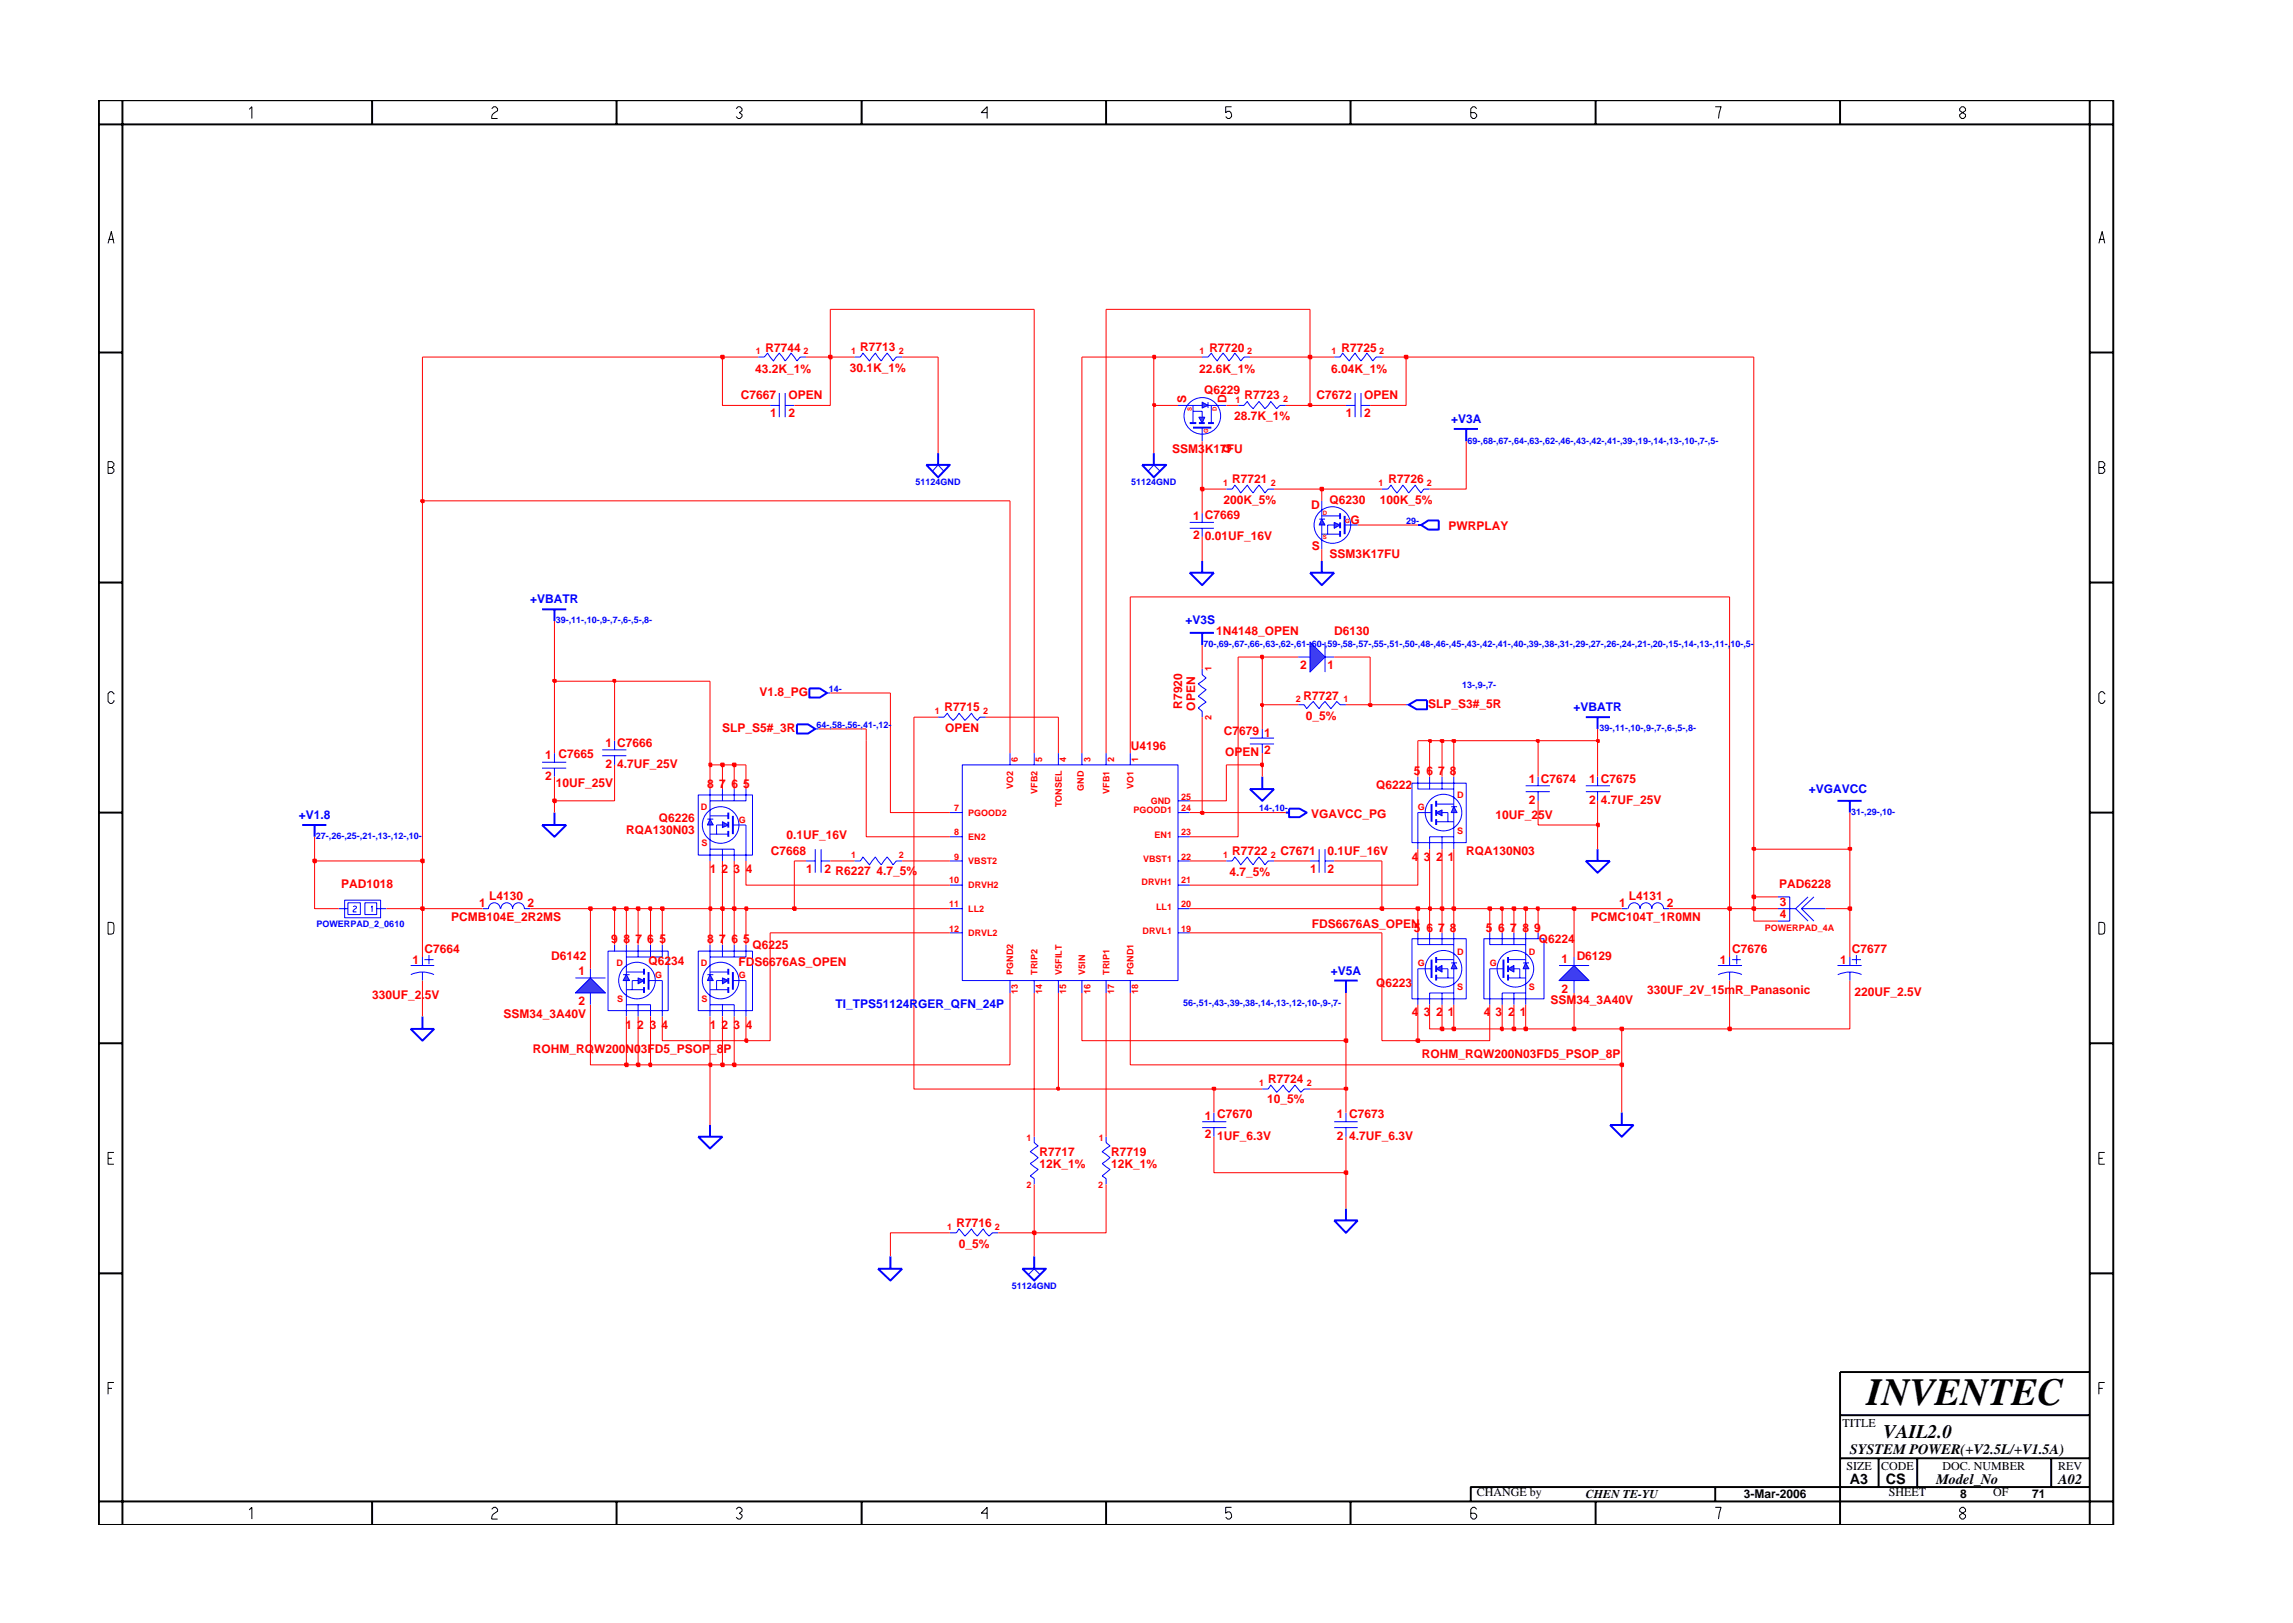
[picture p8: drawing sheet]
<svg xmlns="http://www.w3.org/2000/svg" width="297mm" height="210mm" viewBox="0 0 297 210" stroke-linecap="round" stroke-linejoin="round" font-family="sans-serif">
<defs><g id="words">
<text font-size="5" x="241.8" y="182">INVENTEC</text>
<text font-size="2.5" x="244" y="186.3">VAIL2.0</text>
<g font-size="1.9">
<text x="239.6" y="188.3">SYSTEM POWER(+V2.5L/+V1.5A)</text>
<text x="239.6" y="192.2">A3</text>
<text x="244.3" y="192.3">CS</text>
<text x="250.8" y="192.2">Model_No</text>
<text x="266.6" y="192.2">A02</text>
</g>
<g font-size="1.6" fill="#f00">
<text x="99.2" y="45.6">R7744</text>
<text x="111.4" y="45.5">R7713</text>
<text x="156.7" y="45.6">R7720</text>
<text x="173.8" y="45.6">R7725</text>
<text x="96" y="51.7">C7667</text>
<text x="97.8" y="48.3">43.2K_1%</text>
<text x="102.1" y="51.7">OPEN</text>
<text x="110.1" y="48.2">30.1K_1%</text>
<text x="153.7" y="52.2" transform="rotate(-90 153.7 52.2)">S</text>
<text x="155.3" y="48.3">22.6K_1%</text>
<text x="156" y="51.1">Q6229</text>
<text x="158.9" y="52.2" transform="rotate(-90 158.9 52.2)">D</text>
<text x="161.2" y="51.7">R7723</text>
<text x="170.5" y="51.7">C7672</text>
<text x="172.4" y="48.3">6.04K_1%</text>
<text x="176.7" y="51.7">OPEN</text>
<text x="99.8" y="54">1</text>
<text x="102.1" y="54">2</text>
<text x="151.8" y="58.7">SSM3K17FU</text>
<text x="159.5" y="58.7" transform="rotate(-90 159.5 58.7)">G</text>
<text x="159.9" y="54.5">28.7K_1%</text>
<text x="174.4" y="54">1</text>
<text x="176.7" y="54">2</text>
<text x="158.5" y="65.3">200K_5%</text>
<text x="159.6" y="62.6">R7721</text>
<text x="169.8" y="66">D</text>
<text x="172.2" y="65.3">Q6230</text>
<text x="178.7" y="65.3">100K_5%</text>
<text x="179.9" y="62.6">R7726</text>
<text x="154.5" y="67.4">1 C7669</text>
<text x="154.5" y="69.8">2</text>
<text x="156.1" y="70">0.01UF_16V</text>
<text x="169.9" y="71.2">S</text>
<text x="174.9" y="67.8">G</text>
<text x="187.6" y="68.6">PWRPLAY</text>
<text x="172.2" y="72.2">SSM3K17FU</text>
<text x="157.6" y="82.3">1N4148_OPEN</text>
<text x="172.8" y="82.2">D6130</text>
<text x="168.4" y="86.6">2</text>
<text x="172" y="86.6">1</text>
<text x="93.6" y="94.8">SLP_S5#_3R</text>
<text x="98.4" y="90.2">V1.8_PG</text>
<text x="122.4" y="92.1">R7715</text>
<text x="122.5" y="94.9">OPEN</text>
<text x="153.1" y="91.8" transform="rotate(-90 153.1 91.8)">R7920</text>
<text x="154.8" y="92.1" transform="rotate(-90 154.8 92.1)">OPEN</text>
<text x="158.5" y="95.2">C7679</text>
<text x="163.8" y="95.4">1</text>
<text x="168.9" y="90.6">R7727</text>
<text x="169.2" y="93.3">0_5%</text>
<text x="185" y="91.7">SLP_S3#_5R</text>
<text x="70.6" y="101">2</text>
<text x="70.6" y="98.3">1 C7665</text>
<text x="72" y="102">10UF_25V</text>
<text x="78.4" y="96.8">1 C7666</text>
<text x="78.4" y="99.5">2</text>
<text x="80" y="99.5">4.7UF_25V</text>
<text x="146.5" y="97.1">U4196</text>
<text x="158.7" y="97.9">OPEN 2</text>
<text x="183.2" y="100.4">5</text>
<text x="184.8" y="100.4">6</text>
<text x="186.3" y="100.4">7</text>
<text x="187.8" y="100.4">8</text>
<text x="198.1" y="101.5">1 C7674</text>
<text x="205.9" y="101.5">1 C7675</text>
<text x="85.4" y="106.5">Q6226</text>
<text x="91.6" y="102.1">8</text>
<text x="93.1" y="102.1">7 6</text>
<text x="96.3" y="102.1">5</text>
<text x="169.9" y="105.9">VGAVCC_PG</text>
<text x="178.3" y="102.2">Q6222</text>
<text x="193.7" y="106.1">10UF_25V</text>
<text x="198.1" y="104.2">2</text>
<text x="205.9" y="104.2">2</text>
<text x="207.4" y="104.2">4.7UF_25V</text>
<text x="81.1" y="108.1">RQA130N03</text>
<text x="92" y="113.1">1 2 3</text>
<text x="96.6" y="113.1">4</text>
<text x="99.8" y="110.7">C7668</text>
<text x="101.9" y="108.6">0.1UF_16V</text>
<text x="104.4" y="113.1">1</text>
<text x="106.8" y="113.1">2 R6227</text>
<text x="113.6" y="113.4">4.7_5%</text>
<text x="159.3" y="113.5">4.7_5%</text>
<text x="159.6" y="110.8">R7722</text>
<text x="165.9" y="110.7">C7671</text>
<text x="169.7" y="113.1">1</text>
<text x="172" y="110.7">0.1UF_16V</text>
<text x="172" y="113.1">2</text>
<text x="182.9" y="111.5">4</text>
<text x="184.4" y="111.5">3</text>
<text x="186" y="111.5">2</text>
<text x="187.6" y="111.5">1</text>
<text x="189.9" y="110.8">RQA130N03</text>
<text x="44.2" y="115.1">PAD1018</text>
<text x="58.4" y="119.3">PCMB104E_2R2MS</text>
<text x="62.1" y="117.5">1</text>
<text x="63.4" y="116.6">L4130</text>
<text x="68.4" y="117.5">2</text>
<text x="206.1" y="119.3">PCMC104T_1R0MN</text>
<text x="209.7" y="117.5">1</text>
<text x="211" y="116.6">L4131</text>
<text x="215.9" y="117.5">2</text>
<text x="230.5" y="115.1">PAD6228</text>
<text x="230.6" y="117.4">3</text>
<text x="230.6" y="118.9">4</text>
<text x="53.5" y="124.9">1</text>
<text x="55" y="123.5">C7664</text>
<text x="71.4" y="124.3">D6142</text>
<text x="79.2" y="122.2">9</text>
<text x="80.8" y="122.2">8</text>
<text x="82.3" y="122.2">7 6 5</text>
<text x="84" y="125">Q6234</text>
<text x="91.6" y="122.2">8 7</text>
<text x="94.8" y="122.2">6 5</text>
<text x="95.7" y="125.1">FDS6676AS_OPEN</text>
<text x="97.5" y="122.9">Q6225</text>
<text x="170" y="120.3">FDS6676AS_OPEN</text>
<text x="183.2" y="120.7">5</text>
<text x="184.8" y="120.7">6</text>
<text x="186.3" y="120.7">7</text>
<text x="187.8" y="120.7">8</text>
<text x="192.5" y="120.7">5</text>
<text x="194.1" y="120.7">6</text>
<text x="195.6" y="120.7">7</text>
<text x="197.2" y="120.7">8</text>
<text x="198.7" y="120.7">9</text>
<text x="199.3" y="122.1">Q6224</text>
<text x="202.3" y="124.7">1</text>
<text x="204.2" y="124.3">D6129</text>
<text x="222.8" y="124.9">1</text>
<text x="224.4" y="123.5">C7676</text>
<text x="238.4" y="124.9">1</text>
<text x="239.9" y="123.5">C7677</text>
<text x="48.2" y="129.4">330UF_2.5V</text>
<text x="65.2" y="131.9">SSM34_3A40V</text>
<text x="75" y="130.2">2</text>
<text x="75" y="126.3">1</text>
<text x="178.3" y="127.9">Q6223</text>
<text x="182.9" y="131.7">4</text>
<text x="184.4" y="131.7">3</text>
<text x="186" y="131.7">2</text>
<text x="187.6" y="131.7">1</text>
<text x="192.2" y="131.7">4</text>
<text x="193.7" y="131.7">3</text>
<text x="195.4" y="131.7">2</text>
<text x="196.9" y="131.7">1</text>
<text x="200.9" y="130.1">SSM34_3A40V</text>
<text x="202.3" y="128.6">2</text>
<text x="213.4" y="128.8">330UF_2V_15mR_Panasonic</text>
<text x="240.2" y="129.1">220UF_2.5V</text>
<text x="69" y="136.4">ROHM_RQW200N03FD5_PSOP_8P</text>
<text x="81" y="133.3">1 2 3</text>
<text x="85.7" y="133.3">4</text>
<text x="92" y="133.3">1</text>
<text x="93.5" y="133.3">2 3</text>
<text x="96.6" y="133.3">4</text>
<text x="184.2" y="137">ROHM_RQW200N03FD5_PSOP_8P</text>
<text x="164.1" y="142.9">10_5%</text>
<text x="164.3" y="140.2">R7724</text>
<text x="134.6" y="149.8">R7717</text>
<text x="144" y="149.8">R7719</text>
<text x="156.1" y="145.1">1 C7670</text>
<text x="156.1" y="147.4">2</text>
<text x="157.7" y="147.7">1UF_6.3V</text>
<text x="173.2" y="144.9">1 C7673</text>
<text x="173.2" y="147.7">2</text>
<text x="174.8" y="147.7">4.7UF_6.3V</text>
<text x="134.6" y="151.3">12K_1%</text>
<text x="144" y="151.3">12K_1%</text>
<text x="123.9" y="158.9">R7716</text>
<text x="124.2" y="161.7">0_5%</text>
</g>
<g font-size="1.6" fill="#00f">
<text x="188" y="54.8">+V3A</text>
<text x="68.7" y="78.1">+VBATR</text>
<text x="153.6" y="80.9">+V3S</text>
<text x="203.8" y="92.1">+VBATR</text>
<text x="38.7" y="106.1">+V1.8</text>
<text x="234.3" y="102.7">+VGAVCC</text>
<text x="108.2" y="130.6">TI_TPS51124RGER_QFN_24P</text>
<text x="172.4" y="126.3">+V5A</text>
</g>
<g font-size="1.6">
<text x="238.7" y="184.8">TITLE</text>
<text x="239.2" y="190.4">SIZE</text>
<text x="243.7" y="190.4">CODE</text>
<text x="251.6" y="190.4">DOC. NUMBER</text>
<text x="266.6" y="190.4">REV</text>
<text x="191.3" y="193.9">CHANGE by</text>
<text x="205.4" y="194.1">CHEN TE-YU</text>
<text x="225.9" y="194.1">3-Mar-2006</text>
<text x="244.7" y="193.9">SHEET</text>
<text x="253.9" y="194.1">8</text>
<text x="258.2" y="193.9">OF</text>
<text x="263.3" y="194.1">71</text>
</g>
<g font-size="1.2" fill="#f00">
<text x="97.9" y="45.9">1</text>
<text x="104.1" y="45.9">2</text>
<text x="110.3" y="45.9">1</text>
<text x="116.4" y="45.9">2</text>
<text x="155.4" y="45.9">1</text>
<text x="161.6" y="45.9">2</text>
<text x="172.5" y="45.9">1</text>
<text x="178.7" y="45.9">2</text>
<text x="160" y="52.2">1</text>
<text x="166.2" y="52.1">2</text>
<text x="158.4" y="62.9">1</text>
<text x="164.6" y="62.9">2</text>
<text x="178.6" y="62.9">1</text>
<text x="184.9" y="62.9">2</text>
<text x="156.9" y="87" transform="rotate(-90 156.9 87)">1</text>
<text x="121.1" y="92.5">1</text>
<text x="127.4" y="92.5">2</text>
<text x="156.9" y="93.2" transform="rotate(-90 156.9 93.2)">2</text>
<text x="167.9" y="91">2</text>
<text x="174" y="91">1</text>
<text x="131.9" y="98.7" transform="rotate(-90 131.9 98.7)">6</text>
<text x="135" y="98.7" transform="rotate(-90 135 98.7)">5</text>
<text x="138.1" y="98.7" transform="rotate(-90 138.1 98.7)">4</text>
<text x="141.3" y="98.7" transform="rotate(-90 141.3 98.7)">3</text>
<text x="144.3" y="98.7" transform="rotate(-90 144.3 98.7)">2</text>
<text x="147.4" y="98.7" transform="rotate(-90 147.4 98.7)">1</text>
<text x="90.8" y="104.9">D</text>
<text x="95.7" y="106.6">G</text>
<text x="123.6" y="105.1">7</text>
<text x="125.4" y="105.7">PGOOD2</text>
<text x="131.3" y="102.2" transform="rotate(-90 131.3 102.2)">VO2</text>
<text x="134.4" y="102.8" transform="rotate(-90 134.4 102.8)">VFB2</text>
<text x="137.5" y="104.6" transform="rotate(-90 137.5 104.6)">TONSEL</text>
<text x="140.4" y="102.4" transform="rotate(-90 140.4 102.4)">GND</text>
<text x="143.7" y="102.8" transform="rotate(-90 143.7 102.8)">VFB1</text>
<text x="146.8" y="102.2" transform="rotate(-90 146.8 102.2)">VO1</text>
<text x="146.8" y="105.4">PGOOD1</text>
<text x="149.1" y="104.2">GND</text>
<text x="153" y="105.1">24</text>
<text x="153" y="103.6">25</text>
<text x="183.7" y="104.9">G</text>
<text x="188.8" y="103.4">D</text>
<text x="90.9" y="109.6">S</text>
<text x="110.3" y="111.1">1</text>
<text x="116.4" y="111.1">2</text>
<text x="123.6" y="108.2">8</text>
<text x="123.6" y="111.4">9</text>
<text x="125.4" y="108.8">EN2</text>
<text x="125.4" y="111.9">VBST2</text>
<text x="148.1" y="111.6">VBST1</text>
<text x="149.6" y="108.5">EN1</text>
<text x="153" y="108.2">23</text>
<text x="153" y="111.4">22</text>
<text x="158.4" y="111.1">1</text>
<text x="164.6" y="111.1">2</text>
<text x="188.8" y="108.1">S</text>
<text x="122.9" y="114.4">10</text>
<text x="122.9" y="117.5">11</text>
<text x="125.4" y="115">DRVH2</text>
<text x="125.4" y="118.1">LL2</text>
<text x="147.9" y="114.7">DRVH1</text>
<text x="149.8" y="117.8">LL1</text>
<text x="153" y="114.4">21</text>
<text x="153" y="117.5">20</text>
<text x="79.9" y="125.2">D</text>
<text x="90.8" y="125.2">D</text>
<text x="122.9" y="120.7">12</text>
<text x="125.4" y="121.3">DRVL2</text>
<text x="148" y="121">DRVL1</text>
<text x="153" y="120.7">19</text>
<text x="183.7" y="125.2">G</text>
<text x="188.8" y="123.7">D</text>
<text x="193" y="125.2">G</text>
<text x="198.1" y="123.7">D</text>
<text x="228.6" y="120.6">POWERPAD_4A</text>
<text x="79.9" y="129.8">S</text>
<text x="84.9" y="126.7">G</text>
<text x="90.9" y="129.8">S</text>
<text x="95.7" y="126.7">G</text>
<text x="131.3" y="126.3" transform="rotate(-90 131.3 126.3)">PGND2</text>
<text x="131.9" y="128.7" transform="rotate(-90 131.9 128.7)">13</text>
<text x="134.4" y="126.3" transform="rotate(-90 134.4 126.3)">TRIP2</text>
<text x="135" y="128.7" transform="rotate(-90 135 128.7)">14</text>
<text x="137.5" y="126.3" transform="rotate(-90 137.5 126.3)">V5FILT</text>
<text x="138.1" y="128.7" transform="rotate(-90 138.1 128.7)">15</text>
<text x="140.6" y="126.3" transform="rotate(-90 140.6 126.3)">V5IN</text>
<text x="141.3" y="128.7" transform="rotate(-90 141.3 128.7)">16</text>
<text x="143.7" y="126.3" transform="rotate(-90 143.7 126.3)">TRIP1</text>
<text x="144.3" y="128.7" transform="rotate(-90 144.3 128.7)">17</text>
<text x="146.8" y="126.3" transform="rotate(-90 146.8 126.3)">PGND1</text>
<text x="147.4" y="128.7" transform="rotate(-90 147.4 128.7)">18</text>
<text x="188.8" y="128.3">S</text>
<text x="198.1" y="128.3">S</text>
<text x="163.1" y="140.7">1</text>
<text x="169.3" y="140.7">2</text>
<text x="133" y="147.8">1</text>
<text x="142.4" y="147.8">1</text>
<text x="133" y="153.9">2</text>
<text x="142.3" y="153.9">2</text>
<text x="122.7" y="159.3">1</text>
<text x="128.9" y="159.3">2</text>
</g>
<g font-size="1.2" fill="#00f">
<text x="190.1" y="57.5">69-,68-,67-,64-,63-,62-,46-,43-,42-,41-,39-,19-,14-,13-,10-,7-,5-</text>
<text x="118.6" y="62.9">51124GND</text>
<text x="146.6" y="62.9">51124GND</text>
<text x="182.2" y="67.8">29-</text>
<text x="72" y="80.7">39-,11-,10-,9-,7-,6-,5-,8-</text>
<text x="155.9" y="83.9">70-,69-,67-,66-,63-,62-,61-,60-,59-,58-,57-,55-,51-,50-,48-,46-,45-,43-,42-,41-,40-,39-,38-,31-,29-,27-,26-,24-,21-,20-,15-,14-,13-,11-,10-,5-</text>
<text x="107.4" y="89.6">14-</text>
<text x="189.4" y="89.1">13-,9-,7-</text>
<text x="105.8" y="94.3">64-,58-,56-,41-,12-</text>
<text x="207.2" y="94.7">39-,11-,10-,9-,7-,6-,5-,8-</text>
<text x="163.1" y="105.1">14-,10-</text>
<text x="239.8" y="105.6">31-,29-,10-</text>
<text x="40.9" y="108.7">27-,26-,25-,21-,13-,12-,10-</text>
<text x="41" y="120.1">POWERPAD_2_0610</text>
<text x="153.3" y="130.4">56-,51-,43-,39-,38-,14-,13-,12-,10-,9-,7-</text>
<text x="131.1" y="166.9">51124GND</text>
</g>
<g font-size=".8" fill="#f00">
<text x="154.4" y="53.2" transform="rotate(-90 154.4 53.2)">S</text>
<text x="157.6" y="53.2" transform="rotate(-90 157.6 53.2)">D</text>
<text x="156.5" y="56.1" transform="rotate(-90 156.5 56.1)">G</text>
<text x="171.3" y="66.7">D</text>
<text x="171.4" y="69.8">S</text>
<text x="174.3" y="67.8">G</text>
</g>
</g></defs>
<path d="M70.2 106.9h3.1l-1.5 1.5zM71.8 105.3v1.6M194.8 124.3v2.4M113.7 164.4h3.2l-1.6 1.5zM115.3 162.8v1.6" fill="none" stroke="#00f" stroke-width=".25"/>
<g fill="none" stroke="#00f" stroke-width=".13">
<path d="M155.7 46.3h.8l.4-.6 .8 1.1 .7-1.1 .8 1.1 .8-1.1 .7 1.1 .4-.5h.8M124.7 99.1h27.9v27.9h-27.9zM130.8 97.6v1.5M134 97.6v1.5M137.1 97.6v1.5M140.2 97.6v1.5M143.3 97.6v1.5M146.4 97.6v1.5M168.2 91.3h.7l.4 .5 .8-.9 .8 .9 .7-.9 .8 .9 .8-.9 .4 .4h.8M123 105.3h1.7M123 108.4h1.7M123 111.5h1.7"/>
<path d="M123 114.7h1.7M123 117.7h1.7M152.6 105.3h1.5M152.6 108.4h1.5M152.6 111.5h1.5M152.6 114.7h1.5M152.6 117.7h1.5M152.6 103.7h1.5M205.4 101.8h3.2M205.4 102.6h3.2M207 100.6v1.2M207 102.6v1.1"/>
<path d="M123 120.8h1.7M130.8 127v1.6M134 127v1.6M137.1 127v1.6M140.2 127v1.6M143.3 127v1.6M146.4 127v1.6M152.6 120.8h1.5M193 125.5h1.8"/>
</g>
<path d="M197.6 124.7l.5 .8h-.8z" fill="#3c3cc8"/>
<path d="M197.3 124.7h.8M197.6 124.7l.5 .8h-.8z" fill="none" stroke="#00f" stroke-width=".13"/>
<path d="M195.4 125.5l.7-.4v.8z" fill="#3c3cc8"/>
<g fill="none" stroke="#00f" stroke-width=".13">
<path d="M110.7 46.3h.7l.4-.6 .8 1.1 .8-1.1 .8 1.1 .7-1.1 .8 1.1 .4-.5h.8M155.7 86.6v.8l.5 .4-1 .8 1 .8-1 .8 1 .8-1 .7 .5 .4v.8M74.5 126.7h3.9M76.5 125.5v1.2M76.5 128.6v1.6M192.2 121.6h7.8v7.8h-7.8zM193 120.8v1.6h4.6M193 125.5v4.7M194.6 120.8v1.6M195.4 125.5l.7-.4v.8zM195.4 126.7h2.2M195.4 124.3h2.2"/>
<path d="M196.1 125.5h.8v1.2M196.1 120.8v1.6M196.1 128.6v1.6M197.6 120.8v3.9M197.6 125.5v4.7M197.6 128.6h-3v1.6M199.2 120.8v.8M163.5 141.1h.8l.3-.5 .8 .9 .8-.9 .8 .9 .8-.9 .7 .9 .4-.4h.8"/>
<circle cx="196.3" cy="125.5" r="2.37"/>
</g>
<path d="M70.2 78.9h3.1M71.8 78.9v1.6M154.1 74.2h3.2l-1.6 1.6zM155.7 72.7v1.5M238 103.7h3.2M239.6 103.7v1.6M195.4 124v.7M195.4 125.1v.8M195.4 126.3v.7" fill="none" stroke="#00f" stroke-width=".25"/>
<path d="M76.5 126.7l1.9 1.9h-3.9z" fill="#3c3cc8"/>
<g fill="none" stroke="#00f" stroke-width=".13">
<path d="M98.2 46.3h.8l.4-.6 .8 1.1 .8-1.1 .7 1.1 .8-1.1 .7 1.1 .5-.5h.7M174.4 52.5h1.1M175.5 50.9v3.1M176.3 52.5h1.2M176.3 50.9v3.1M120.8 61.1l.7-.9 .8 .9M148.7 61.1l.8-.9 .8 .9M158.9 63.4h.7l.4-.5 .7 1 .9-1 .7 1 .8-1 .8 1 .4-.5h.7M107.1 89.8h.5M158.9 111.5h.7l.4-.5 .7 1 .9-1 .7 1 .8-1 .8 1 .4-.5h.7M169.7 111.5h1.2M170.9 110v3.1"/>
<path d="M171.6 111.5h1.2M171.6 110v3.1M197.6 101.8h3.2M197.6 102.6h3.2M199.2 100.6v1.2M199.2 102.6v1.1M230.3 117.7h2.3M230.3 116.2h1.5v3.1h-1.5M232.6 117.7l1.6 1.6M233.4 117.7h3.1M233.4 117.7l1.6 1.6M234.2 116.2l-1.6 1.5"/>
<path d="M235 116.2l-1.6 1.5M76.5 126.7l1.9 1.9h-3.9zM84 127h1.8M238 125.1h3.2M239.6 124v1.1M239.6 125.9v1.1M239.9 124.3h1.2M240.5 123.7v1.2M241.2 126.2a3.7 3.7 0 0 0-3.1 .1M134 147.3v.7l.5 .4-1 .8 1 .8-1 .7 1 .8-1 .8 .5 .4v.7M172.8 145.3h3.1M172.8 146.1h3.1"/>
<path d="M174.4 144.1v1.2M174.4 146.1v1.2"/>
</g>
<g fill="none" stroke="#00f" stroke-width=".25">
<path d="M121.5 58.7v1.5M149.5 58.7v1.5M188.3 55.6h3.2M189.9 55.6v1.6M120 60.2h3l-1.5 1.6zM147.9 60.2h3.2l-1.6 1.6zM169.7 74.2h3.1l-1.6 1.6zM171.2 72.7v1.5M104.8 89.2h1.4l.9 .6-.9 .6h-1.4zM205.4 92.9h3.2M207 92.9v1.5M205.4 111.5h3.2l-1.6 1.6z"/>
<path d="M207 110v1.5M84 125.9v2.3M172.8 127h3.1M174.4 127v1.6M90.5 147.3h3.1l-1.6 1.5zM92 145.7v1.6M208.6 145.7h3l-1.5 1.6zM210.1 144.1v1.6"/>
</g>
<path d="M81.1 126.3l.5 .7h-.9z" fill="#3c3cc8"/>
<path d="M80.7 126.3h.9M81.1 126.3l.5 .7h-.9z" fill="none" stroke="#00f" stroke-width=".13"/>
<path d="M82.7 126.7l.7 .3-.7 .5z" fill="#3c3cc8"/>
<g fill="none" stroke="#00f" stroke-width=".13">
<path d="M160.4 52.5h.7l.5-.5 .7 .9 .8-.9 .8 .9 .7-.9 .8 .9 .4-.4h.8M183.7 105.3h1.7M53.2 125.1h3M53.2 126.3a3.6 3.6 0 0 1 3 0M54.7 124v1.1M54.7 125.9v1.1M55 124.3h1.2M55.6 123.7v1.2M78.8 123.2h7.8v7.7h-7.8zM79.6 122.4v.8M81.1 128.2h2.3M81.1 125.9h2.3"/>
<path d="M81.1 122.4v3.9M81.1 127v4.7M81.1 130.2h3.2v1.5M82.7 126.7l.7 .3-.7 .5zM82.7 127h-.8v1.2M82.7 122.4v1.6M82.7 130.2v1.5M84.3 122.4v1.6M85.8 122.4v1.6h-4.7M85.8 127v4.7"/>
<circle cx="82.5" cy="127" r="2.37"/>
</g>
<path d="M185.4 104.2v2.3M83.4 125.5v.8M83.4 126.7v.8M83.4 127.9v.7" fill="none" stroke="#00f" stroke-width=".25"/>
<path d="M188.3 104.5l.5 .8h-.8z" fill="#3c3cc8"/>
<path d="M188 104.5h.8M188.3 104.5l.5 .8h-.8z" fill="none" stroke="#00f" stroke-width=".13"/>
<path d="M186 105.3l.8-.4v.8z" fill="#3c3cc8"/>
<g fill="none" stroke="#00f" stroke-width=".13">
<path d="M179 63.4h.8l.4-.5 .8 1 .7-1 .8 1 .8-1 .8 1 .3-.5h.8M62.5 117.7h.8a.76 .76 0 0 1 .7-.7 .76 .76 0 0 1 .8 .7M64.9 117.7a.76 .76 0 0 1 .7-.7 .76 .76 0 0 1 .8 .7 .76 .76 0 0 1 .8-.7 .76 .76 0 0 1 .7 .7h.8M104.4 111.5h1.2M105.6 110v3.1M106.4 111.5h1.2M106.4 110v3.1M110.7 111.5h.7l.4-.5 .8 1 .8-1 .8 1 .7-1 .8 1 .4-.5h.8M182.9 101.5h7v7.7h-7zM183.7 100.6v1.6h4.6M183.7 105.3v4.7M185.2 100.6v1.6"/>
<path d="M186 105.3l.8-.4v.8zM186 106.5h2.3M186 104.2h2.3M186.8 105.3h.8v1.2M186.8 100.6v1.6M186.8 108.4v1.6M188.3 100.6v3.9M188.3 105.3v4.7M188.3 108.4h-3.1v1.6M94.9 127h1.7M155.7 145.3h3.2M155.7 146.1h3.2"/>
<path d="M157.3 144.1v1.2M157.3 146.1v1.2"/>
<circle cx="187" cy="105.3" r="2.37"/>
</g>
<path d="M186 103.7v.8M186 104.9v.8M186 106.1v.8M94.9 125.9v2.3" fill="none" stroke="#00f" stroke-width=".25"/>
<path d="M92 126.3l.4 .7h-.8z" fill="#3c3cc8"/>
<path d="M91.6 126.3h.8M92 126.3l.4 .7h-.8z" fill="none" stroke="#00f" stroke-width=".13"/>
<path d="M93.6 126.7l.7 .3-.7 .5z" fill="#3c3cc8"/>
<g fill="none" stroke="#00f" stroke-width=".13">
<path d="M172.8 46.3h.8l.3-.6 .9 1.1 .7-1.1 .8 1.1 .8-1.1 .7 1.1 .5-.5h.7M70.2 98.7h3.1M70.2 99.5h3.1M71.8 97.6v1.1M71.8 99.5v1.1M94.9 106.9h1.7M90.5 123.2h7v7.7h-7zM92 128.2h2.3M92 125.9h2.3M92 122.4v3.9M92 127v4.7M92 130.2h3.1v1.5"/>
<path d="M93.6 126.7l.7 .3-.7 .5zM93.6 127h-.8v1.2M93.6 122.4v1.6M93.6 130.2v1.5M95.1 122.4v1.6M96.6 122.4v1.6h-4.6M96.6 127v4.7"/>
<circle cx="93.4" cy="127" r="2.37"/>
</g>
<path d="M94.9 105.7v2.4M94.3 125.5v.8M94.3 126.7v.8M94.3 127.9v.7" fill="none" stroke="#00f" stroke-width=".25"/>
<path d="M92 106.1l.4 .8h-.8z" fill="#3c3cc8"/>
<path d="M91.6 106.1h.8M92 106.1l.4 .8h-.8z" fill="none" stroke="#00f" stroke-width=".13"/>
<path d="M93.6 106.5l.7 .4-.7 .3z" fill="#3c3cc8"/>
<g fill="none" stroke="#00f" stroke-width=".13">
<path d="M174.2 68h1.7M90.5 103h7v7.8h-7zM92 108.1h2.3M92 105.7h2.3M92 102.2v3.9M92 106.9v4.6M92 110h3.1v1.5M93.6 106.5l.7 .4-.7 .3zM93.6 106.9h-.8v1.2M93.6 102.2v1.5M93.6 110v1.5M95.1 102.2v1.5"/>
<path d="M96.6 102.2v1.5h-4.6M96.6 106.9v4.6"/>
<circle cx="93.4" cy="106.9" r="2.37"/>
</g>
<path d="M174.2 66.8v2.4M94.3 105.3v.8M94.3 106.5v.7M94.3 107.6v.8" fill="none" stroke="#00f" stroke-width=".25"/>
<path d="M171.2 67.3l.4 .7h-.7z" fill="#3c3cc8"/>
<path d="M170.9 67.3h.7M171.2 67.3l.4 .7h-.7z" fill="none" stroke="#00f" stroke-width=".13"/>
<path d="M172.8 67.7l.8 .3-.8 .4z" fill="#3c3cc8"/>
<g fill="none" stroke="#00f" stroke-width=".13">
<path d="M171.2 69.2h2.4M171.2 66.8h2.4M171.2 64.9v2.4M171.2 68v3.1M172.8 67.7l.8 .3-.8 .4zM172.8 68h-.8v1.2M202 125.1h3.9M203.9 124v1.1M203.9 127v1.6"/>
<circle cx="172.6" cy="68" r="2.37"/>
</g>
<path d="M173.6 66.5v.8M173.6 67.7v.7M173.6 68.8v.7" fill="none" stroke="#00f" stroke-width=".25"/>
<path d="M203.9 125.1l2 1.9h-3.9z" fill="#3c3cc8"/>
<g fill="none" stroke="#00f" stroke-width=".13">
<path d="M154.1 67.7h3.2M154.1 68.4h3.2M155.7 66.5v1.2M155.7 68.4v1.1M105.6 94.4h.4M161.9 95.6h3.1M161.9 96.4h3.1M163.5 94.4v1.2M163.5 96.4v1.2M182.1 91.3h.4M43.9 117.7h1.2M44.6 116.6h4.7v2.3h-4.7z"/>
<path d="M45.1 117h1.6v1.5h-1.6zM45.7 117.5l.2-.1 .3 .1v.1l-.5 .4v.1h.5M47.3 117h1.5v1.5h-1.5zM48.1 117.5l.1-.1v.7M48.8 117.7h1.3M183.7 125.5h1.7M203.9 125.1l2 1.9h-3.9zM123 159.7h.9l.3-.5 .8 .9 .8-.9 .8 .9 .8-.9 .7 .9 .5-.4h.7"/>
</g>
<path d="M183.7 68h.4M184.1 68l.9-.6h1.4v1.2h-1.4zM103.2 93.8h1.5l.9 .6-.9 .6h-1.5zM182.5 91.3l1-.6h1.4v1.2h-1.4zM39.1 106.9h3.2M40.8 106.9v1.5M166.6 105.3h.4M167 104.8h1.3l1 .5-1 .6h-1.3zM185.4 124.3v2.4M172.8 158.1h3.1l-1.5 1.6zM174.4 156.6v1.5" fill="none" stroke="#00f" stroke-width=".25"/>
<path d="M188.3 124.7l.5 .8h-.8z" fill="#3c3cc8"/>
<path d="M188 124.7h.8M188.3 124.7l.5 .8h-.8z" fill="none" stroke="#00f" stroke-width=".13"/>
<path d="M186 125.5l.8-.4v.8z" fill="#3c3cc8"/>
<g fill="none" stroke="#00f" stroke-width=".13">
<path d="M155.7 55.4v1.8M78 97.1h3.1M78 97.9h3.1M79.6 96v1.1M79.6 97.9v1.2M121.5 92.9h.8l.4-.5 .8 .9 .7-.9 .8 .9 .8-.9 .8 .9 .3-.4h.8M182.9 121.6h7v7.8h-7zM183.7 120.8v1.6h4.6M183.7 125.5v4.7M185.2 120.8v1.6M186 125.5l.8-.4v.8zM186 126.7h2.3"/>
<path d="M186 124.3h2.3M186.8 125.5h.8v1.2M186.8 120.8v1.6M186.8 128.6v1.6M188.3 120.8v3.9M188.3 125.5v4.7M188.3 128.6h-3.1v1.6M133.2 165.1l.8-.7 .7 .7"/>
<circle cx="187" cy="125.5" r="2.37"/>
</g>
<path d="M154.5 55.4h2.4M154.1 82h3.2M155.7 82v1.6M161.9 102.2h3.1l-1.5 1.5zM163.5 100.6v1.6M53.2 133.3h3l-1.5 1.5zM54.7 131.7v1.6M186 124v.7M186 125.1v.8M186 126.3v.7M132.4 164.4h3.1l-1.5 1.5zM134 162.8v1.6" fill="none" stroke="#00f" stroke-width=".25"/>
<path d="M155.7 52.1l.8 .4-.8 .4z" fill="#3c3cc8"/>
<path d="M155.7 52.1l.8 .4-.8 .4zM156.5 52.1v.8" fill="none" stroke="#00f" stroke-width=".13"/>
<path d="M155.3 54h.8l-.4 .8z" fill="#3c3cc8"/>
<g fill="none" stroke="#00f" stroke-width=".13">
<path d="M99.8 52.5h1.2M101 50.9v3.1M101.7 52.5h1.2M101.7 50.9v3.1M152.6 52.5h3.1M154.5 52.5v2.3M154.5 53.3h1.2v.7M155.3 54h.8l-.4 .8zM156.5 52.5h2.4M156.9 52.5v2.3M168.2 85.1h1.5M171.6 85.1h1.2"/>
<path d="M171.6 83.2v3.9"/>
<circle cx="155.8" cy="53.9" r="2.37"/>
</g>
<path d="M154.1 54.8h.9M155.3 54.8h.8M156.5 54.8h.8" fill="none" stroke="#00f" stroke-width=".25"/>
<path d="M169.7 83.2l1.9 1.9-1.9 2z" fill="#3c3cc8"/>
<path d="M169.7 83.2l1.9 1.9-1.9 2zM210.1 117.7h.7M210.9 117.7a.76 .76 0 0 1 .8-.7 .76 .76 0 0 1 .8 .7 .76 .76 0 0 1 .7-.7 .76 .76 0 0 1 .8 .7 .76 .76 0 0 1 .7-.7 .76 .76 0 0 1 .8 .7h.8M222.5 125.1h3.2M224.1 124v1.1M224.1 125.9v1.1M224.4 124.3h1.1M225 123.7v1.2M225.7 126.2a3.7 3.7 0 0 0-3.1 .1M143.3 147.3v.7l.5 .4-1 .8 1 .8-1 .7 1 .8-1 .8 .5 .4v.7" fill="none" stroke="#00f" stroke-width=".13"/>
<path d="M123 159.7h-7.7v3.1M129.3 159.7h4.7v3.1" fill="none" stroke="#f00" stroke-width=".13"/>
<path d="M133.8 159.5h.3v.4h-.3z" fill="#8e2323"/>
<path d="M133.8 159.5h.3v.4h-.3z" fill="none" stroke="#f00" stroke-width=".25"/>
<path d="M134 153.4v6.3h9.3v-6.3M157.3 147.3v4.6h17.1v4.7" fill="none" stroke="#f00" stroke-width=".13"/>
<path d="M174.2 151.8h.3v.3h-.3z" fill="#8e2323"/>
<path d="M174.2 151.8h.3v.3h-.3z" fill="none" stroke="#f00" stroke-width=".25"/>
<path d="M118.4 92.9v48.2h18.7M92 138v7.7M134 128.6v18.7M143.3 128.6v18.7M210.1 138v6.1M157.3 141.1v3M174.4 141.1v3M174.4 147.3v4.6" fill="none" stroke="#f00" stroke-width=".13"/>
<path d="M136.9 140.9h.3v.3h-.3z" fill="#8e2323"/>
<path d="M136.9 140.9h.3v.3h-.3z" fill="none" stroke="#f00" stroke-width=".25"/>
<path d="M137.1 128.6v12.5h20.2" fill="none" stroke="#f00" stroke-width=".13"/>
<path d="M157.1 140.9h.3v.3h-.3z" fill="#8e2323"/>
<path d="M157.1 140.9h.3v.3h-.3z" fill="none" stroke="#f00" stroke-width=".25"/>
<path d="M157.3 141.1h6.2M169.7 141.1h4.7" fill="none" stroke="#f00" stroke-width=".13"/>
<path d="M174.2 140.9h.3v.3h-.3z" fill="#8e2323"/>
<path d="M174.2 140.9h.3v.3h-.3z" fill="none" stroke="#f00" stroke-width=".25"/>
<path d="M76.5 130.2v7.8h4.6M174.4 134.8v6.3" fill="none" stroke="#f00" stroke-width=".13"/>
<path d="M81 137.8h.3v.3h-.3z" fill="#8e2323"/>
<path d="M81 137.8h.3v.3h-.3z" fill="none" stroke="#f00" stroke-width=".25"/>
<path d="M81.1 131.7v6.3h1.6" fill="none" stroke="#f00" stroke-width=".13"/>
<path d="M82.5 137.8h.3v.3h-.3z" fill="#8e2323"/>
<path d="M82.5 137.8h.3v.3h-.3z" fill="none" stroke="#f00" stroke-width=".25"/>
<path d="M82.7 131.7v6.3h1.6" fill="none" stroke="#f00" stroke-width=".13"/>
<path d="M84.1 137.8h.3v.3h-.3z" fill="#8e2323"/>
<path d="M84.1 137.8h.3v.3h-.3z" fill="none" stroke="#f00" stroke-width=".25"/>
<path d="M84.3 131.7v6.3h7.7" fill="none" stroke="#f00" stroke-width=".13"/>
<path d="M91.9 137.8h.2v.3h-.2z" fill="#8e2323"/>
<path d="M91.9 137.8h.2v.3h-.2z" fill="none" stroke="#f00" stroke-width=".25"/>
<path d="M92 131.7v6.3h1.6" fill="none" stroke="#f00" stroke-width=".13"/>
<path d="M93.4 137.8h.4v.3h-.4z" fill="#8e2323"/>
<path d="M93.4 137.8h.4v.3h-.4z" fill="none" stroke="#f00" stroke-width=".25"/>
<path d="M93.6 131.7v6.3h1.5" fill="none" stroke="#f00" stroke-width=".13"/>
<path d="M94.9 137.8h.4v.3h-.4z" fill="#8e2323"/>
<path d="M94.9 137.8h.4v.3h-.4z" fill="none" stroke="#f00" stroke-width=".25"/>
<path d="M130.8 128.6v9.4h-35.7v-6.3M146.4 128.6v9.4h63.7" fill="none" stroke="#f00" stroke-width=".13"/>
<path d="M209.9 137.8h.4v.3h-.4z" fill="#8e2323"/>
<path d="M209.9 137.8h.4v.3h-.4z" fill="none" stroke="#f00" stroke-width=".25"/>
<path d="M85.8 131.7v3.1h10.8M210.1 133.3v4.7" fill="none" stroke="#f00" stroke-width=".13"/>
<path d="M96.5 134.6h.3v.4h-.3z" fill="#8e2323"/>
<path d="M96.5 134.6h.3v.4h-.3z" fill="none" stroke="#f00" stroke-width=".25"/>
<path d="M99.8 120.8v14h-3.2v-3.1M140.2 128.6v6.2h34.2" fill="none" stroke="#f00" stroke-width=".13"/>
<path d="M174.2 134.6h.3v.4h-.3z" fill="#8e2323"/>
<path d="M174.2 134.6h.3v.4h-.3z" fill="none" stroke="#f00" stroke-width=".25"/>
<path d="M174.4 128.6v6.2M179 120.8v14h4.7" fill="none" stroke="#f00" stroke-width=".13"/>
<path d="M183.5 134.6h.3v.4h-.3z" fill="#8e2323"/>
<path d="M183.5 134.6h.3v.4h-.3z" fill="none" stroke="#f00" stroke-width=".25"/>
<path d="M183.7 130.2v4.6h9.3v-4.6M185.2 130.2v3.1h1.6" fill="none" stroke="#f00" stroke-width=".13"/>
<path d="M186.6 133.1h.4v.4h-.4z" fill="#8e2323"/>
<path d="M186.6 133.1h.4v.4h-.4z" fill="none" stroke="#f00" stroke-width=".25"/>
<path d="M186.8 130.2v3.1h1.5" fill="none" stroke="#f00" stroke-width=".13"/>
<path d="M188.2 133.1h.3v.4h-.3z" fill="#8e2323"/>
<path d="M188.2 133.1h.3v.4h-.3z" fill="none" stroke="#f00" stroke-width=".25"/>
<path d="M188.3 130.2v3.1h6.3" fill="none" stroke="#f00" stroke-width=".13"/>
<path d="M194.4 133.1h.3v.4h-.3z" fill="#8e2323"/>
<path d="M194.4 133.1h.3v.4h-.3z" fill="none" stroke="#f00" stroke-width=".25"/>
<path d="M194.6 130.2v3.1h1.5" fill="none" stroke="#f00" stroke-width=".13"/>
<path d="M195.9 133.1h.4v.4h-.4z" fill="#8e2323"/>
<path d="M195.9 133.1h.4v.4h-.4z" fill="none" stroke="#f00" stroke-width=".25"/>
<path d="M196.1 130.2v3.1h1.5" fill="none" stroke="#f00" stroke-width=".13"/>
<path d="M197.5 133.1h.3v.4h-.3z" fill="#8e2323"/>
<path d="M197.5 133.1h.3v.4h-.3z" fill="none" stroke="#f00" stroke-width=".25"/>
<path d="M197.6 130.2v3.1h6.3" fill="none" stroke="#f00" stroke-width=".13"/>
<path d="M203.7 133.1h.4v.4h-.4z" fill="#8e2323"/>
<path d="M203.7 133.1h.4v.4h-.4z" fill="none" stroke="#f00" stroke-width=".25"/>
<path d="M203.9 128.6v4.7h6.2" fill="none" stroke="#f00" stroke-width=".13"/>
<path d="M209.9 133.1h.4v.4h-.4z" fill="#8e2323"/>
<path d="M209.9 133.1h.4v.4h-.4z" fill="none" stroke="#f00" stroke-width=".25"/>
<path d="M210.1 133.3h14" fill="none" stroke="#f00" stroke-width=".13"/>
<path d="M223.9 133.1h.3v.4h-.3z" fill="#8e2323"/>
<path d="M223.9 133.1h.3v.4h-.3z" fill="none" stroke="#f00" stroke-width=".25"/>
<g fill="none" stroke="#f00" stroke-width=".13">
<path d="M40.8 111.5v6.2h3.1M50.1 117.7h4.6v6.3M76.5 117.7v7.8M79.6 117.7v4.7M81.1 117.7v4.7M82.7 117.7v4.7M84.3 117.7v4.7M85.8 117.7v4.7M92 117.7v4.7M93.6 117.7v4.7M95.1 117.7v4.7M96.6 117.7v4.7"/>
<path d="M183.7 117.7v3.1M185.2 117.7v3.1M186.8 117.7v3.1M188.3 117.7v3.1M193 117.7v3.1M194.6 117.7v3.1M196.1 117.7v3.1M197.6 117.7v3.1M199.2 117.7v3.1M203.9 117.7v6.3M224.1 117.7v6.3M227.2 117.7v1.6h3.1"/>
<path d="M239.6 117.7v6.3M54.7 127v4.7M99.8 120.8h23.2M154.1 120.8h24.9M224.1 127v6.3h15.5v-6.3"/>
</g>
<path d="M54.6 117.5h.3v.4h-.3z" fill="#8e2323"/>
<path d="M54.6 117.5h.3v.4h-.3z" fill="none" stroke="#f00" stroke-width=".25"/>
<path d="M54.7 111.5v6.2h7.8M68.7 117.7h7.8" fill="none" stroke="#f00" stroke-width=".13"/>
<path d="M76.3 117.5h.4v.4h-.4z" fill="#8e2323"/>
<path d="M76.3 117.5h.4v.4h-.4z" fill="none" stroke="#f00" stroke-width=".25"/>
<path d="M76.5 117.7h3.1" fill="none" stroke="#f00" stroke-width=".13"/>
<path d="M79.4 117.5h.3v.4h-.3z" fill="#8e2323"/>
<path d="M79.4 117.5h.3v.4h-.3z" fill="none" stroke="#f00" stroke-width=".25"/>
<path d="M79.6 117.7h1.5" fill="none" stroke="#f00" stroke-width=".13"/>
<path d="M81 117.5h.3v.4h-.3z" fill="#8e2323"/>
<path d="M81 117.5h.3v.4h-.3z" fill="none" stroke="#f00" stroke-width=".25"/>
<path d="M81.1 117.7h1.6" fill="none" stroke="#f00" stroke-width=".13"/>
<path d="M82.5 117.5h.3v.4h-.3z" fill="#8e2323"/>
<path d="M82.5 117.5h.3v.4h-.3z" fill="none" stroke="#f00" stroke-width=".25"/>
<path d="M82.7 117.7h1.6" fill="none" stroke="#f00" stroke-width=".13"/>
<path d="M84.1 117.5h.3v.4h-.3z" fill="#8e2323"/>
<path d="M84.1 117.5h.3v.4h-.3z" fill="none" stroke="#f00" stroke-width=".25"/>
<path d="M84.3 117.7h1.5" fill="none" stroke="#f00" stroke-width=".13"/>
<path d="M85.6 117.5h.4v.4h-.4z" fill="#8e2323"/>
<path d="M85.6 117.5h.4v.4h-.4z" fill="none" stroke="#f00" stroke-width=".25"/>
<path d="M85.8 117.7h6.2" fill="none" stroke="#f00" stroke-width=".13"/>
<path d="M91.9 117.5h.2v.4h-.2z" fill="#8e2323"/>
<path d="M91.9 117.5h.2v.4h-.2z" fill="none" stroke="#f00" stroke-width=".25"/>
<path d="M92 111.5v6.2h1.6" fill="none" stroke="#f00" stroke-width=".13"/>
<path d="M93.4 117.5h.4v.4h-.4z" fill="#8e2323"/>
<path d="M93.4 117.5h.4v.4h-.4z" fill="none" stroke="#f00" stroke-width=".25"/>
<path d="M93.6 111.5v6.2h1.5" fill="none" stroke="#f00" stroke-width=".13"/>
<path d="M94.9 117.5h.4v.4h-.4z" fill="#8e2323"/>
<path d="M94.9 117.5h.4v.4h-.4z" fill="none" stroke="#f00" stroke-width=".25"/>
<path d="M95.1 111.5v6.2h1.5" fill="none" stroke="#f00" stroke-width=".13"/>
<path d="M96.5 117.5h.3v.4h-.3z" fill="#8e2323"/>
<path d="M96.5 117.5h.3v.4h-.3z" fill="none" stroke="#f00" stroke-width=".25"/>
<path d="M96.6 117.7h6.3" fill="none" stroke="#f00" stroke-width=".13"/>
<path d="M102.7 117.5h.4v.4h-.4z" fill="#8e2323"/>
<path d="M102.7 117.5h.4v.4h-.4z" fill="none" stroke="#f00" stroke-width=".25"/>
<path d="M102.9 111.5v6.2h20.1M154.1 117.7h24.9" fill="none" stroke="#f00" stroke-width=".13"/>
<path d="M178.8 117.5h.4v.4h-.4z" fill="#8e2323"/>
<path d="M178.8 117.5h.4v.4h-.4z" fill="none" stroke="#f00" stroke-width=".25"/>
<path d="M179 111.5v6.2h4.7" fill="none" stroke="#f00" stroke-width=".13"/>
<path d="M183.5 117.5h.3v.4h-.3z" fill="#8e2323"/>
<path d="M183.5 117.5h.3v.4h-.3z" fill="none" stroke="#f00" stroke-width=".25"/>
<path d="M183.7 117.7h1.5" fill="none" stroke="#f00" stroke-width=".13"/>
<path d="M185.1 117.5h.3v.4h-.3z" fill="#8e2323"/>
<path d="M185.1 117.5h.3v.4h-.3z" fill="none" stroke="#f00" stroke-width=".25"/>
<path d="M185.2 110v7.7h1.6" fill="none" stroke="#f00" stroke-width=".13"/>
<path d="M186.6 117.5h.4v.4h-.4z" fill="#8e2323"/>
<path d="M186.6 117.5h.4v.4h-.4z" fill="none" stroke="#f00" stroke-width=".25"/>
<path d="M186.8 110v7.7h1.5" fill="none" stroke="#f00" stroke-width=".13"/>
<path d="M188.2 117.5h.3v.4h-.3z" fill="#8e2323"/>
<path d="M188.2 117.5h.3v.4h-.3z" fill="none" stroke="#f00" stroke-width=".25"/>
<path d="M188.3 110v7.7h4.7" fill="none" stroke="#f00" stroke-width=".13"/>
<path d="M192.8 117.5h.4v.4h-.4z" fill="#8e2323"/>
<path d="M192.8 117.5h.4v.4h-.4z" fill="none" stroke="#f00" stroke-width=".25"/>
<path d="M193 117.7h1.6" fill="none" stroke="#f00" stroke-width=".13"/>
<path d="M194.4 117.5h.3v.4h-.3z" fill="#8e2323"/>
<path d="M194.4 117.5h.3v.4h-.3z" fill="none" stroke="#f00" stroke-width=".25"/>
<path d="M194.6 117.7h1.5" fill="none" stroke="#f00" stroke-width=".13"/>
<path d="M195.9 117.5h.4v.4h-.4z" fill="#8e2323"/>
<path d="M195.9 117.5h.4v.4h-.4z" fill="none" stroke="#f00" stroke-width=".25"/>
<path d="M196.1 117.7h1.5" fill="none" stroke="#f00" stroke-width=".13"/>
<path d="M197.5 117.5h.3v.4h-.3z" fill="#8e2323"/>
<path d="M197.5 117.5h.3v.4h-.3z" fill="none" stroke="#f00" stroke-width=".25"/>
<path d="M197.6 117.7h1.6" fill="none" stroke="#f00" stroke-width=".13"/>
<path d="M199.1 117.5h.2v.4h-.2z" fill="#8e2323"/>
<path d="M199.1 117.5h.2v.4h-.2z" fill="none" stroke="#f00" stroke-width=".25"/>
<path d="M199.2 117.7h4.7" fill="none" stroke="#f00" stroke-width=".13"/>
<path d="M203.7 117.5h.4v.4h-.4z" fill="#8e2323"/>
<path d="M203.7 117.5h.4v.4h-.4z" fill="none" stroke="#f00" stroke-width=".25"/>
<path d="M203.9 117.7h6.2M216.3 117.7h7.8" fill="none" stroke="#f00" stroke-width=".13"/>
<path d="M223.9 117.5h.3v.4h-.3z" fill="#8e2323"/>
<path d="M223.9 117.5h.3v.4h-.3z" fill="none" stroke="#f00" stroke-width=".25"/>
<path d="M224.1 77.3v40.4h3.1" fill="none" stroke="#f00" stroke-width=".13"/>
<path d="M227 117.5h.4v.4h-.4z" fill="#8e2323"/>
<path d="M227 117.5h.4v.4h-.4z" fill="none" stroke="#f00" stroke-width=".25"/>
<path d="M227.2 116.2v1.5h3.1M236.5 117.7h3.1" fill="none" stroke="#f00" stroke-width=".13"/>
<path d="M239.5 117.5h.3v.4h-.3z" fill="#8e2323"/>
<path d="M239.5 117.5h.3v.4h-.3z" fill="none" stroke="#f00" stroke-width=".25"/>
<path d="M239.6 110v7.7" fill="none" stroke="#f00" stroke-width=".13"/>
<path d="M227 116h.4v.4h-.4z" fill="#8e2323"/>
<path d="M227 116h.4v.4h-.4z" fill="none" stroke="#f00" stroke-width=".25"/>
<path d="M96.6 111.5v3.2h26.4M183.7 110v4.7h-29.6M227.2 110v6.2h3.1" fill="none" stroke="#f00" stroke-width=".13"/>
<path d="M40.6 111.4h.3v.3h-.3z" fill="#8e2323"/>
<path d="M40.6 111.4h.3v.3h-.3z" fill="none" stroke="#f00" stroke-width=".25"/>
<path d="M40.8 108.4v3.1h13.9" fill="none" stroke="#f00" stroke-width=".13"/>
<path d="M54.6 111.4h.3v.3h-.3z" fill="#8e2323"/>
<path d="M54.6 111.4h.3v.3h-.3z" fill="none" stroke="#f00" stroke-width=".25"/>
<path d="M54.7 64.9v46.6M102.9 111.5h1.5M107.6 111.5h3.1M116.9 111.5h6.1M154.1 111.5h4.8M165 111.5h4.7M172.8 111.5h6.2M207 106.9v3.1" fill="none" stroke="#f00" stroke-width=".13"/>
<path d="M227 109.8h.4v.3h-.4z" fill="#8e2323"/>
<path d="M227 109.8h.4v.3h-.4z" fill="none" stroke="#f00" stroke-width=".25"/>
<path d="M227.2 46.3v63.7h12.4" fill="none" stroke="#f00" stroke-width=".13"/>
<path d="M239.5 109.8h.3v.3h-.3z" fill="#8e2323"/>
<path d="M239.5 109.8h.3v.3h-.3z" fill="none" stroke="#f00" stroke-width=".25"/>
<path d="M112.2 96v12.4h10.8M160.4 85.1v23.3h-6.3M199.2 103.7v3.2h7.8M239.6 105.3v4.7" fill="none" stroke="#f00" stroke-width=".13"/>
<path d="M206.9 106.7h.2v.3h-.2z" fill="#8e2323"/>
<path d="M206.9 106.7h.2v.3h-.2z" fill="none" stroke="#f00" stroke-width=".25"/>
<path d="M115.3 89.8v15.5h7.7M71.8 103.7v1.6M154.1 105.3h1.6M207 103.7v3.2" fill="none" stroke="#f00" stroke-width=".13"/>
<path d="M155.6 105.2h.3v.2h-.3z" fill="#8e2323"/>
<path d="M155.6 105.2h.3v.2h-.3z" fill="none" stroke="#f00" stroke-width=".25"/>
<path d="M155.7 92.9v12.4h10.9" fill="none" stroke="#f00" stroke-width=".13"/>
<path d="M71.7 103.6h.3v.3h-.3z" fill="#8e2323"/>
<path d="M71.7 103.6h.3v.3h-.3z" fill="none" stroke="#f00" stroke-width=".25"/>
<g fill="none" stroke="#f00" stroke-width=".13">
<path d="M79.6 99.1v4.6h-7.8v-3.1M92 99.1v3.1M93.6 99.1v3.1M95.1 99.1v3.1M96.6 99.1v3.1M158.9 99.1v4.6h-4.8M163.5 99.1v1.5M183.7 96v4.6M185.2 96v4.6M186.8 96v4.6M188.3 96v4.6M199.2 96v4.6"/>
<path d="M207 96v4.6"/>
</g>
<path d="M91.9 98.9h.2v.4h-.2z" fill="#8e2323"/>
<path d="M91.9 98.9h.2v.4h-.2z" fill="none" stroke="#f00" stroke-width=".25"/>
<path d="M92 88.3v10.8h1.6" fill="none" stroke="#f00" stroke-width=".13"/>
<path d="M93.4 98.9h.4v.4h-.4z" fill="#8e2323"/>
<path d="M93.4 98.9h.4v.4h-.4z" fill="none" stroke="#f00" stroke-width=".25"/>
<path d="M93.6 99.1h1.5" fill="none" stroke="#f00" stroke-width=".13"/>
<path d="M94.9 98.9h.4v.4h-.4z" fill="#8e2323"/>
<path d="M94.9 98.9h.4v.4h-.4z" fill="none" stroke="#f00" stroke-width=".25"/>
<path d="M95.1 99.1h1.5M158.9 99.1h4.6" fill="none" stroke="#f00" stroke-width=".13"/>
<path d="M163.4 98.9h.2v.4h-.2z" fill="#8e2323"/>
<path d="M163.4 98.9h.2v.4h-.2z" fill="none" stroke="#f00" stroke-width=".25"/>
<path d="M134 40.1v57.5M140.2 46.3v51.3M143.3 40.1v57.5M130.8 64.9v32.7M146.4 77.3v20.3M71.8 88.3v9.3M79.6 88.3v7.7M112.2 94.4v1.6M137.1 92.9v4.7M163.5 97.6v1.5M183.7 96h1.5" fill="none" stroke="#f00" stroke-width=".13"/>
<path d="M185.1 95.9h.3v.2h-.3z" fill="#8e2323"/>
<path d="M185.1 95.9h.3v.2h-.3z" fill="none" stroke="#f00" stroke-width=".25"/>
<path d="M185.2 96h1.6" fill="none" stroke="#f00" stroke-width=".13"/>
<path d="M186.6 95.9h.4v.2h-.4z" fill="#8e2323"/>
<path d="M186.6 95.9h.4v.2h-.4z" fill="none" stroke="#f00" stroke-width=".25"/>
<path d="M186.8 96h1.5" fill="none" stroke="#f00" stroke-width=".13"/>
<path d="M188.2 95.9h.3v.2h-.3z" fill="#8e2323"/>
<path d="M188.2 95.9h.3v.2h-.3z" fill="none" stroke="#f00" stroke-width=".25"/>
<path d="M188.3 96h10.9" fill="none" stroke="#f00" stroke-width=".13"/>
<path d="M199.1 95.9h.2v.2h-.2z" fill="#8e2323"/>
<path d="M199.1 95.9h.2v.2h-.2z" fill="none" stroke="#f00" stroke-width=".25"/>
<path d="M199.2 96h7.8" fill="none" stroke="#f00" stroke-width=".13"/>
<path d="M206.9 95.9h.2v.2h-.2z" fill="#8e2323"/>
<path d="M206.9 95.9h.2v.2h-.2z" fill="none" stroke="#f00" stroke-width=".25"/>
<path d="M106 94.4h6.2M118.4 92.9h3.1M127.7 92.9h9.4M163.5 91.3v3.1M207 94.4v1.6" fill="none" stroke="#f00" stroke-width=".13"/>
<path d="M163.4 91.2h.2v.3h-.2z" fill="#8e2323"/>
<path d="M163.4 91.2h.2v.3h-.2z" fill="none" stroke="#f00" stroke-width=".25"/>
<path d="M163.5 85.1v6.2h4.7M174.4 91.3h3.1" fill="none" stroke="#f00" stroke-width=".13"/>
<path d="M177.3 91.2h.4v.3h-.4z" fill="#8e2323"/>
<path d="M177.3 91.2h.4v.3h-.4z" fill="none" stroke="#f00" stroke-width=".25"/>
<path d="M107.6 89.8h7.7M177.5 85.1v6.2h4.6" fill="none" stroke="#f00" stroke-width=".13"/>
<path d="M71.7 88.1h.3v.2h-.3z" fill="#8e2323"/>
<path d="M71.7 88.1h.3v.2h-.3z" fill="none" stroke="#f00" stroke-width=".25"/>
<path d="M71.8 80.5v7.8h7.8" fill="none" stroke="#f00" stroke-width=".13"/>
<path d="M79.4 88.1h.3v.2h-.3z" fill="#8e2323"/>
<path d="M79.4 88.1h.3v.2h-.3z" fill="none" stroke="#f00" stroke-width=".25"/>
<path d="M79.6 88.3h12.4M155.7 83.6v3M160.4 85.1h3.1" fill="none" stroke="#f00" stroke-width=".13"/>
<path d="M163.4 84.9h.2v.4h-.2z" fill="#8e2323"/>
<path d="M163.4 84.9h.2v.4h-.2z" fill="none" stroke="#f00" stroke-width=".25"/>
<path d="M146.4 77.3h77.7M155.7 63.4v3.1M155.7 69.5v3.2M171.2 71.1v1.6M175.9 68h7.8M163.5 85.1h4.7M172.8 85.1h4.7" fill="none" stroke="#f00" stroke-width=".13"/>
<path d="M54.6 64.8h.3v.3h-.3z" fill="#8e2323"/>
<path d="M54.6 64.8h.3v.3h-.3z" fill="none" stroke="#f00" stroke-width=".25"/>
<path d="M54.7 46.3v18.6h76.1M171.2 63.4v1.5" fill="none" stroke="#f00" stroke-width=".13"/>
<path d="M155.6 63.2h.3v.3h-.3z" fill="#8e2323"/>
<path d="M155.6 63.2h.3v.3h-.3z" fill="none" stroke="#f00" stroke-width=".25"/>
<path d="M155.7 57.2v6.2h3.2M165 63.4h6.2" fill="none" stroke="#f00" stroke-width=".13"/>
<path d="M171.1 63.2h.3v.3h-.3z" fill="#8e2323"/>
<path d="M171.1 63.2h.3v.3h-.3z" fill="none" stroke="#f00" stroke-width=".25"/>
<path d="M93.6 46.3v6.2h6.2M107.6 46.3v6.2h-4.7M121.5 46.3v12.4M149.5 52.5v6.2M189.9 57.2v6.2h-4.7M171.2 63.4h7.8" fill="none" stroke="#f00" stroke-width=".13"/>
<path d="M149.4 52.4h.2v.2h-.2z" fill="#8e2323"/>
<path d="M149.4 52.4h.2v.2h-.2z" fill="none" stroke="#f00" stroke-width=".25"/>
<path d="M149.5 46.3v6.2h3.1M158.9 52.5h1.5M166.6 52.5h3.1" fill="none" stroke="#f00" stroke-width=".13"/>
<path d="M169.5 52.4h.4v.2h-.4z" fill="#8e2323"/>
<path d="M169.5 52.4h.4v.2h-.4z" fill="none" stroke="#f00" stroke-width=".25"/>
<path d="M54.7 46.3h38.9M169.7 46.3v6.2h4.7M182.1 46.3v6.2h-4.6" fill="none" stroke="#f00" stroke-width=".13"/>
<path d="M93.4 46.1h.4v.3h-.4z" fill="#8e2323"/>
<path d="M93.4 46.1h.4v.3h-.4z" fill="none" stroke="#f00" stroke-width=".25"/>
<path d="M93.6 46.3h4.6M104.4 46.3h3.2" fill="none" stroke="#f00" stroke-width=".13"/>
<path d="M107.4 46.1h.3v.3h-.3z" fill="#8e2323"/>
<path d="M107.4 46.1h.3v.3h-.3z" fill="none" stroke="#f00" stroke-width=".25"/>
<path d="M107.6 40.1v6.2h3.1M116.9 46.3h4.6M140.2 46.3h9.3" fill="none" stroke="#f00" stroke-width=".13"/>
<path d="M149.4 46.1h.2v.3h-.2z" fill="#8e2323"/>
<path d="M149.4 46.1h.2v.3h-.2z" fill="none" stroke="#f00" stroke-width=".25"/>
<path d="M149.5 46.3h6.2M161.9 46.3h7.8" fill="none" stroke="#f00" stroke-width=".13"/>
<path d="M169.5 46.1h.4v.3h-.4z" fill="#8e2323"/>
<path d="M169.5 46.1h.4v.3h-.4z" fill="none" stroke="#f00" stroke-width=".25"/>
<path d="M169.7 40.1v6.2h3.1M179 46.3h3.1" fill="none" stroke="#f00" stroke-width=".13"/>
<path d="M182 46.1h.3v.3h-.3z" fill="#8e2323"/>
<path d="M182 46.1h.3v.3h-.3z" fill="none" stroke="#f00" stroke-width=".25"/>
<path d="M107.6 40.1h26.4M143.3 40.1h26.4M182.1 46.3h45.1" fill="none" stroke="#f00" stroke-width=".13"/>
<g fill="none" stroke="#000" stroke-width=".25">
<path d="M12.8 13h261v184.6h-261zM12.8 16.1h261M15.9 13v184.6M48.2 13v3.1M79.9 13v3.1M111.6 13v3.1M143.3 13v3.1M174.9 13v3.1M206.7 13v3.1M238.4 13v3.1M270.7 13v184.6M12.8 45.7h3.1"/>
<path d="M270.7 45.7h3.1M12.8 75.5h3.1M270.7 75.5h3.1M12.8 105.3h3.1M270.7 105.3h3.1M12.8 135.2h3.1M270.7 135.2h3.1M12.8 165h3.1M270.7 177.7h-32.3v19.9M270.7 165h3.1M12.8 194.5h261M48.2 194.5v3.1"/>
<path d="M79.9 194.5v3.1M111.6 194.5v3.1M143.3 194.5v3.1M174.9 194.5v3.1M206.7 194.5v3.1M222.2 192.6v1.9M238.4 183.3h32.3M238.4 188.9h32.3M243.4 188.9v3.7M248.4 188.9v3.7M265.7 188.9v3.7M270.7 192.6h-80.2v1.9"/>
</g>
<g fill="none" stroke="#000" stroke-width=".13">
<path d="M32.3 14.2l.3-.4v1.6M63.7 14.1l.3-.3h.2l.3 .3v.2l-.5 .4-.3 .4v.3h.8M95.4 14.1l.2-.3h.3l.2 .3v.2l-.3 .3 .3 .2v.3l-.2 .3h-.3l-.2-.3M127.9 14.6h-.8l.8-.8v1.6M159.5 13.8h-.7v.8l.2-.2a.5 .5 0 0 1 .5 .7l-.2 .3h-.3l-.2-.3M191.3 14.1l-.3-.3h-.2l-.3 .3v1l.3 .3h.2l.3-.3v-.3l-.3-.2h-.5M222.2 13.8h.8l-.4 1.6M253.9 14.1l.2-.3h.3l.2 .3v.2l-.7 .5v.3l.2 .3h.3l.2-.3v-.3l-.7-.5zM14 31.5l.4-1.5 .4 1.5M14.1 31h.6M271.9 31.5l.4-1.5 .4 1.5M272 31h.6"/>
<path d="M14 59.8h.5l.3 .3v.2l-.3 .3 .3 .2v.3l-.3 .2h-.5zM14 60.6h.5M271.9 60.6h.5l.3-.3v-.2l-.3-.3h-.5v1.5h.5l.3-.2v-.3l-.3-.2M14.8 89.9l-.3-.3h-.2l-.3 .3v1l.3 .2h.2l.3-.2v-.2M272.7 89.9l-.3-.3h-.3l-.2 .3v1l.2 .2h.3l.3-.2v-.2M14 119.5l.7 .1 .1 .2-.1 1.1-.7 .1zM271.9 119.5l.7 .1 .1 .2-.1 1.1-.7 .1zM14 150.1h.5M14.8 149.3h-.8v1.5h.8M271.9 150.1h.5M272.7 149.3h-.8v1.5h.8M14 179.9h.5"/>
<path d="M14.8 179.1h-.8v1.5M271.9 179.9h.5M272.7 179.1h-.8v1.5M32.3 195.6l.3-.3v1.5M63.7 195.5l.3-.2h.2l.3 .2v.3l-.7 .5-.1 .2v.3h.8M95.4 195.5l.2-.2h.3l.2 .2v.3l-.3 .2 .3 .3v.2l-.2 .3h-.3l-.2-.3M127.9 196h-.8l.8-.7v1.5M159.5 195.3h-.7v.7l.2-.1a.5 .5 0 0 1 .5 .6l-.2 .3h-.3l-.2-.3M191.3 195.5l-.3-.2h-.2l-.3 .2v1l.3 .3h.2l.3-.3v-.2l-.3-.3h-.5M222.2 195.3h.8l-.4 1.5M254.1 195.3l-.2 .2v.3l.7 .5v.2l-.2 .3h-.3l-.2-.3v-.2l.7-.5v-.3l-.2-.2z"/>
</g>
<use href="#words"/>
</svg>
